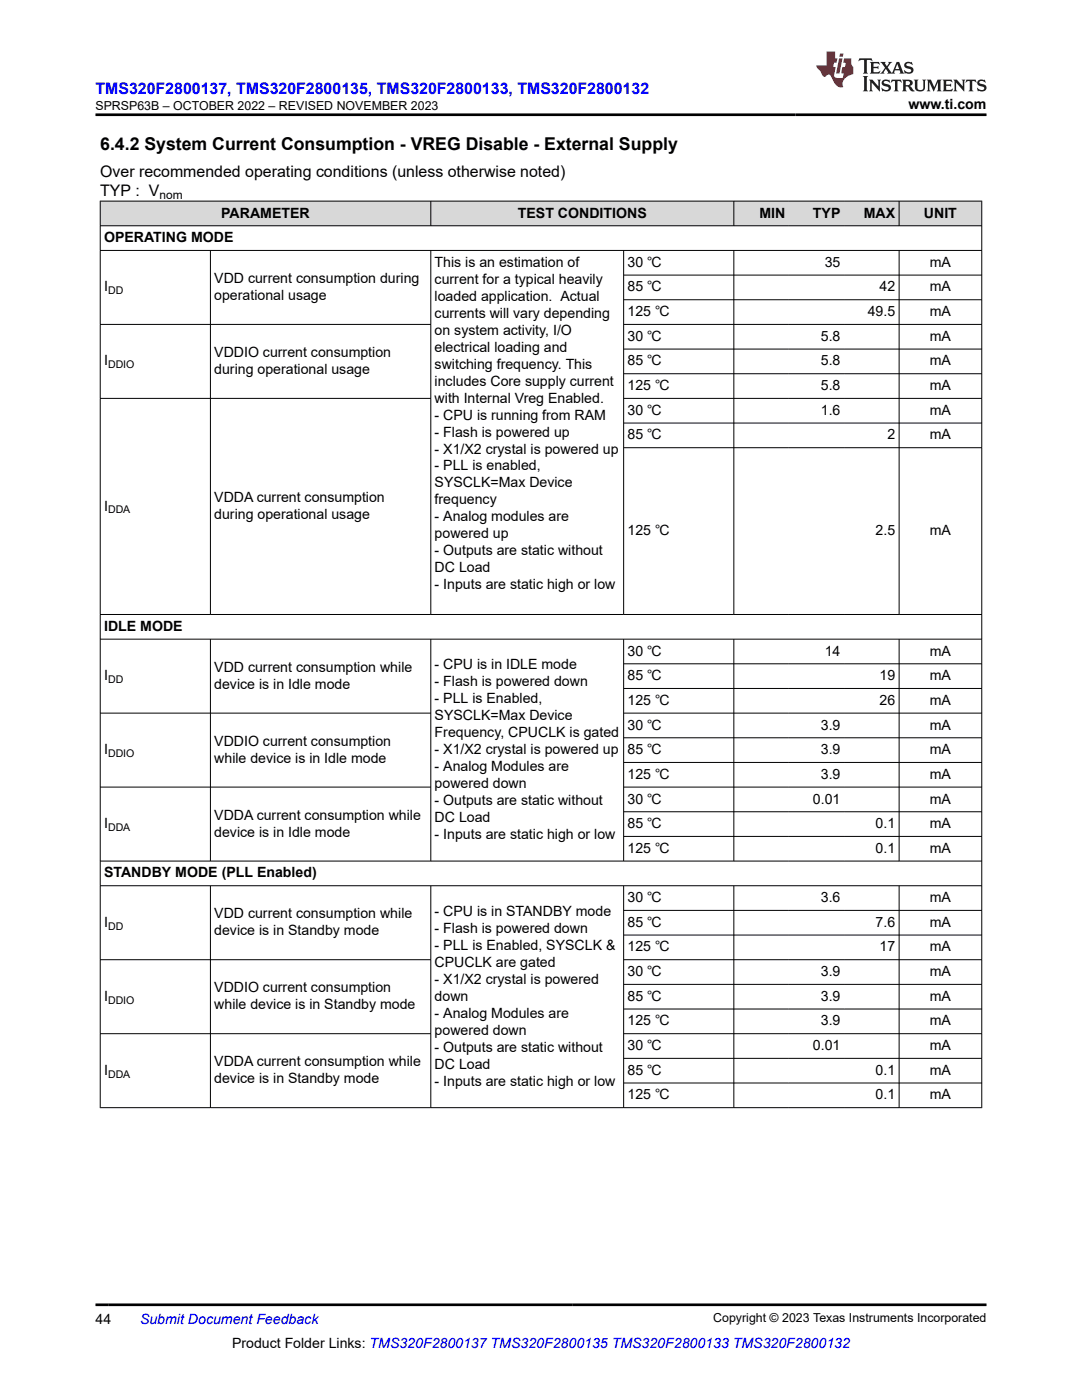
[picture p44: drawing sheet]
<svg xmlns="http://www.w3.org/2000/svg" width="216mm" height="279mm" viewBox="0 0 216 279" stroke-linecap="round" stroke-linejoin="round" font-family="sans-serif">
<defs><g id="words">
<text font-size="3.5" x="20" y="29.9">6.4.2 System Current Consumption - VREG Disable - External Supply</text>
<text font-size="3.2" fill="#00f" x="19" y="18.7">TMS320F2800137, TMS320F2800135, TMS320F2800133, TMS320F2800132</text>
<g font-size="3.2">
<text x="20" y="35.3">Over recommended operating conditions (unless otherwise noted)</text>
<text x="20" y="39.1">TYP : V</text>
</g>
<g font-size="2.8">
<text x="181.3" y="21.8">www.ti.com</text>
<text x="44.1" y="43.4">PARAMETER</text>
<text x="103.3" y="43.4">TEST CONDITIONS</text>
<text x="151.5" y="43.4">MIN</text>
<text x="162.2" y="43.4">TYP</text>
<text x="172.4" y="43.4">MAX</text>
<text x="184.4" y="43.4">UNIT</text>
<text x="20.8" y="48.3">OPERATING MODE</text>
<text x="86.7" y="53.3">This is an estimation of</text>
<text x="125.2" y="53.3">30 ℃</text>
<text x="164.6" y="53.3">35</text>
<text x="185.5" y="53.3">mA</text>
<text x="20.8" y="58.2">I</text>
<text x="42.8" y="56.5">VDD current consumption during</text>
<text x="42.8" y="59.9">operational usage</text>
<text x="86.7" y="56.6">current for a typical heavily</text>
<text x="125.2" y="58.2">85 ℃</text>
<text x="175.5" y="58.2">42</text>
<text x="185.5" y="58.2">mA</text>
<text x="86.7" y="60">loaded application. Actual</text>
<text x="86.7" y="63.4">currents will vary depending</text>
<text x="125.2" y="63.1">125 ℃</text>
<text x="173.1" y="63.1">49.5</text>
<text x="185.5" y="63.1">mA</text>
<text x="42.8" y="71.2">VDDIO current consumption</text>
<text x="86.7" y="66.8">on system activity, I/O</text>
<text x="86.7" y="70.2">electrical loading and</text>
<text x="125.2" y="68">30 ℃</text>
<text x="163.8" y="68">5.8</text>
<text x="185.5" y="68">mA</text>
<text x="20.8" y="72.9">I</text>
<text x="42.8" y="74.6">during operational usage</text>
<text x="86.7" y="73.6">switching frequency. This</text>
<text x="86.7" y="77">includes Core supply current</text>
<text x="125.2" y="72.9">85 ℃</text>
<text x="125.2" y="77.9">125 ℃</text>
<text x="163.8" y="72.9">5.8</text>
<text x="163.8" y="77.9">5.8</text>
<text x="185.5" y="72.9">mA</text>
<text x="185.5" y="77.9">mA</text>
<text x="86.7" y="80.3">with Internal Vreg Enabled.</text>
<text x="86.7" y="83.7">- CPU is running from RAM</text>
<text x="125.2" y="82.8">30 ℃</text>
<text x="163.8" y="82.8">1.6</text>
<text x="185.5" y="82.8">mA</text>
<text x="86.7" y="87.1">- Flash is powered up</text>
<text x="125.2" y="87.7">85 ℃</text>
<text x="177.1" y="87.7">2</text>
<text x="185.5" y="87.7">mA</text>
<text x="86.7" y="90.5">- X1/X2 crystal is powered up</text>
<text x="86.7" y="93.9">- PLL is enabled,</text>
<text x="20.8" y="101.9">I</text>
<text x="42.8" y="100.2">VDDA current consumption</text>
<text x="86.7" y="97.3">SYSCLK=Max Device</text>
<text x="86.7" y="100.7">frequency</text>
<text x="42.8" y="103.6">during operational usage</text>
<text x="86.7" y="104.1">- Analog modules are</text>
<text x="86.7" y="107.4">powered up</text>
<text x="125.2" y="106.8">125 ℃</text>
<text x="174.7" y="106.8">2.5</text>
<text x="185.5" y="106.8">mA</text>
<text x="86.7" y="110.8">- Outputs are static without</text>
<text x="86.7" y="114.2">DC Load</text>
<text x="86.7" y="117.6">- Inputs are static high or low</text>
<text x="20.8" y="125.9">IDLE MODE</text>
<text x="125.2" y="130.8">30 ℃</text>
<text x="164.6" y="130.8">14</text>
<text x="185.5" y="130.8">mA</text>
<text x="20.8" y="135.8">I</text>
<text x="42.8" y="134.1">VDD current consumption while</text>
<text x="42.8" y="137.4">device is in Idle mode</text>
<text x="86.7" y="133.6">- CPU is in IDLE mode</text>
<text x="86.7" y="137">- Flash is powered down</text>
<text x="125.2" y="135.8">85 ℃</text>
<text x="175.5" y="135.8">19</text>
<text x="185.5" y="135.8">mA</text>
<text x="86.7" y="140.4">- PLL is Enabled,</text>
<text x="86.7" y="143.7">SYSCLK=Max Device</text>
<text x="125.2" y="140.7">125 ℃</text>
<text x="175.5" y="140.7">26</text>
<text x="185.5" y="140.7">mA</text>
<text x="42.8" y="148.8">VDDIO current consumption</text>
<text x="86.7" y="147.1">Frequency, CPUCLK is gated</text>
<text x="125.2" y="145.6">30 ℃</text>
<text x="163.8" y="145.6">3.9</text>
<text x="185.5" y="145.6">mA</text>
<text x="20.8" y="150.5">I</text>
<text x="42.8" y="152.2">while device is in Idle mode</text>
<text x="86.7" y="150.5">- X1/X2 crystal is powered up</text>
<text x="86.7" y="153.9">- Analog Modules are</text>
<text x="125.2" y="150.5">85 ℃</text>
<text x="125.2" y="155.4">125 ℃</text>
<text x="163.8" y="150.5">3.9</text>
<text x="163.8" y="155.4">3.9</text>
<text x="185.5" y="150.5">mA</text>
<text x="185.5" y="155.4">mA</text>
<text x="86.7" y="157.3">powered down</text>
<text x="86.7" y="160.7">- Outputs are static without</text>
<text x="125.2" y="160.4">30 ℃</text>
<text x="162.2" y="160.4">0.01</text>
<text x="185.5" y="160.4">mA</text>
<text x="20.8" y="165.3">I</text>
<text x="42.8" y="163.6">VDDA current consumption while</text>
<text x="42.8" y="167">device is in Idle mode</text>
<text x="86.7" y="164.1">DC Load</text>
<text x="86.7" y="167.4">- Inputs are static high or low</text>
<text x="125.2" y="165.3">85 ℃</text>
<text x="174.7" y="165.3">0.1</text>
<text x="185.5" y="165.3">mA</text>
<text x="125.2" y="170.2">125 ℃</text>
<text x="174.7" y="170.2">0.1</text>
<text x="185.5" y="170.2">mA</text>
<text x="20.8" y="175.1">STANDBY MODE (PLL Enabled)</text>
<text x="20.8" y="185">I</text>
<text x="42.8" y="183.3">VDD current consumption while</text>
<text x="86.7" y="182.8">- CPU is in STANDBY mode</text>
<text x="125.2" y="180">30 ℃</text>
<text x="125.2" y="185">85 ℃</text>
<text x="163.8" y="180">3.6</text>
<text x="174.7" y="185">7.6</text>
<text x="185.5" y="180">mA</text>
<text x="185.5" y="185">mA</text>
<text x="42.8" y="186.7">device is in Standby mode</text>
<text x="86.7" y="186.2">- Flash is powered down</text>
<text x="86.7" y="189.6">- PLL is Enabled, SYSCLK &amp;</text>
<text x="125.2" y="189.9">125 ℃</text>
<text x="175.5" y="189.9">17</text>
<text x="185.5" y="189.9">mA</text>
<text x="86.7" y="193">CPUCLK are gated</text>
<text x="86.7" y="196.3">- X1/X2 crystal is powered</text>
<text x="125.2" y="194.8">30 ℃</text>
<text x="163.8" y="194.8">3.9</text>
<text x="185.5" y="194.8">mA</text>
<text x="20.8" y="199.7">I</text>
<text x="42.8" y="198">VDDIO current consumption</text>
<text x="42.8" y="201.4">while device is in Standby mode</text>
<text x="86.7" y="199.7">down</text>
<text x="86.7" y="203.1">- Analog Modules are</text>
<text x="125.2" y="199.7">85 ℃</text>
<text x="163.8" y="199.7">3.9</text>
<text x="185.5" y="199.7">mA</text>
<text x="86.7" y="206.5">powered down</text>
<text x="86.7" y="209.9">- Outputs are static without</text>
<text x="125.2" y="204.6">125 ℃</text>
<text x="125.2" y="209.6">30 ℃</text>
<text x="162.2" y="209.6">0.01</text>
<text x="163.8" y="204.6">3.9</text>
<text x="185.5" y="204.6">mA</text>
<text x="185.5" y="209.6">mA</text>
<text x="20.8" y="214.5">I</text>
<text x="42.8" y="212.8">VDDA current consumption while</text>
<text x="86.7" y="213.3">DC Load</text>
<text x="125.2" y="214.5">85 ℃</text>
<text x="174.7" y="214.5">0.1</text>
<text x="185.5" y="214.5">mA</text>
<text x="42.8" y="216.2">device is in Standby mode</text>
<text x="86.7" y="216.7">- Inputs are static high or low</text>
<text x="125.2" y="219.4">125 ℃</text>
<text x="174.7" y="219.4">0.1</text>
<text x="185.5" y="219.4">mA</text>
<text x="19" y="264.2">44</text>
<text x="46.3" y="269">Product Folder Links: TMS320F2800137 TMS320F2800135 TMS320F2800133 TMS320F2800132</text>
</g>
<text font-size="2.8" fill="#00f" x="27.9" y="264.2">Submit Document Feedback</text>
<g font-size="2.5">
<text x="19" y="21.9">SPRSP63B – OCTOBER 2022 – REVISED NOVEMBER 2023</text>
<text x="142.3" y="263.9">Copyright © 2023 Texas Instruments Incorporated</text>
</g>
<text font-size="2.4" x="31.8" y="39.7">nom</text>
<g font-size="2.1">
<text x="21.6" y="58.7">DD</text>
<text x="21.6" y="73.5">DDIO</text>
<text x="21.6" y="102.4">DDA</text>
<text x="21.6" y="136.3">DD</text>
<text x="21.6" y="151.1">DDIO</text>
<text x="21.6" y="165.8">DDA</text>
<text x="21.6" y="185.5">DD</text>
<text x="21.6" y="200.3">DDIO</text>
<text x="21.6" y="215.1">DDA</text>
</g>
</g></defs>
<g fill="#d8d8d8">
<path d="M20 40.1h175.9v5h-175.9z" fill-rule="evenodd"/>
<path d="M20.1 40.2h65.8v4.8h-65.8z" fill-rule="evenodd"/>
<path d="M86 40.2h60.4v4.8h-60.4z" fill-rule="evenodd"/>
<path d="M146.5 40.2h10.9v4.8h-10.9z" fill-rule="evenodd"/>
<path d="M157.4 40.2h11v4.8h-11z" fill-rule="evenodd"/>
<path d="M168.4 40.2h10.9v4.8h-10.9z" fill-rule="evenodd"/>
<path d="M179.5 40.2h16.3v4.8h-16.3z" fill-rule="evenodd"/>
</g>
<g fill="none" stroke="#000" stroke-width=".2">
<path d="M19.9 40.1h176.1M19.9 45.1h176.1M19.9 50h176.1M20 40.1v181M42 50v72.7M86 40.1v5M86 50v72.7M124.4 50v72.7M124.4 54.9h71.6M124.4 59.8h71.6M146.4 40.1v5M146.4 50v72.7"/>
<path d="M179.4 40.1v5M179.4 50v72.7M195.9 40.1v181M19.9 64.7h66.1M19.9 79.5h66.1M124.4 64.7h71.6M124.4 79.5h71.6M124.4 69.7h71.6M124.4 74.6h71.6M124.4 84.4h71.6M124.4 89.3h71.6M19.9 122.6h176.1"/>
<path d="M19.9 127.6h176.1M42 127.6v44.3M86 127.6v44.3M124.4 127.6v44.3M124.4 132.5h71.6M124.4 137.4h71.6M146.4 127.6v44.3M179.4 127.6v44.3M19.9 142.3h66.1M19.9 157.1h66.1M124.4 142.3h71.6M124.4 157.1h71.6"/>
<path d="M124.4 147.2h71.6M124.4 152.2h71.6M19.9 176.8h176.1M42 176.8v44.3M86 176.8v44.3M124.4 176.8v44.3M124.4 162h71.6M124.4 166.9h71.6M146.4 176.8v44.3M179.4 176.8v44.3M196 171.8h-176.1M19.9 191.5h66.1"/>
<path d="M124.4 191.5h71.6M124.4 181.7h71.6M124.4 186.6h71.6M124.4 196.5h71.6M19.9 206.3h66.1M124.4 206.3h71.6M124.4 201.4h71.6M124.4 211.2h71.6M124.4 216.1h71.6M196 221.1h-176.1"/>
</g>
<path d="M171.5 11.6l-.2 .6 .5-.2h.6v.1v2.2l-.2 .4h1l-.2-.4v-2.2v-.1h.5l.5 .2-.1-.6zM173.6 12.4l.2 .3v1.6l-.2 .4h1.9l.1-.6a1.08 1.08 0 0 1-1.3 .2v-.7h.6l.4 .2v-.7l-.4 .2h-.6v-.5l.2-.2a1 1 0 0 1 1 .3l-.1-.5zM175.7 12.4l.9 1.1-1 1.2h.9l-.2-.2 .5-.8 .4 .8-.2 .2h1.6l-.2-.2 .2-.5h.9l.1 .5-.1 .2h.9l-.2-.4-.8-1.9h-.5l-.9 2.1-.9-1.1 .9-1h-.8l.2 .2-.4 .6-.4-.6 .2-.2zM179 12.8l.4 1h-.7zM180.7 12.5a.65 .65 0 0 0-.2 .7 .65 .65 0 0 0 .6 .5l.6 .1 .1 .3a.79 .79 0 0 1-.7 .4 .79 .79 0 0 1-.7-.5l.1 .7 .2-.1a.93 .93 0 0 0 1.1 0 .93 .93 0 0 0 .4-.9 1.46 1.46 0 0 0-1.2-.6l-.1-.3a1.09 1.09 0 0 1 1.2 .2l-.2-.6-.1 .1-.5-.2zM172.2 15.2l.2 .4v2.2l-.2 .4h1l-.2-.4v-2.2l.2-.4zM173.4 15.9l.2 .4v1.5l-.2 .4h.8l-.3-.4 .1-1.3 1.6 1.8v-2l.2-.4h-.7l.1 .2 .1 1.1-1.2-1.3zM176.2 16a.65 .65 0 0 0-.2 .8 .65 .65 0 0 0 .6 .4l.6 .2 .1 .2a.79 .79 0 0 1-.7 .4 .79 .79 0 0 1-.7-.5l.1 .7 .2-.1a.93 .93 0 0 0 1.1 .1 .93 .93 0 0 0 .4-1 1.46 1.46 0 0 0-1.2-.5l-.1-.4a1.09 1.09 0 0 1 1.2 .2l-.1-.6-.2 .1-.5-.1zM177.9 15.9l-.1 .6a.63 .63 0 0 1 .8-.3v1.6l-.3 .4h1l-.2-.4v-1.6a.66 .66 0 0 1 .8 .3l-.1-.6zM180 15.9l.2 .4v1.5l-.2 .4h1l-.2-.2-.1-.7h.5l.1 .2a.79 .79 0 0 0 1.2 .6l-1-.9a.61 .61 0 0 0 .6-.6 .61 .61 0 0 0-.5-.7zM180.8 16.2h.1a.47 .47 0 0 1 .5 .1 .47 .47 0 0 1 .1 .5l-.1 .1-.7 .1zM182.3 15.9l.2 .2a2.27 2.27 0 0 0 .4 2 1.04 1.04 0 0 0 1.7-.7v-1.3l.2-.2h-.8l.2 .4v1.1a.6 .6 0 0 1-.6 .6 .6 .6 0 0 1-.6-.6v-1.1l.3-.4zM184.9 15.9l.2 .4v1.5l-.2 .4h.8l-.3-.4v-1.4l.9 1.9 .9-1.9v1.4l-.3 .4h1l-.2-.4v-1.5l.2-.4h-.8l-.7 1.5-.6-1.5zM188.1 15.9l.2 .4v1.5l-.2 .4h1.9l.1-.6a1.09 1.09 0 0 1-1.3 .2v-.7h.6l.4 .2v-.6l-.4 .2h-.6v-.6l.2-.1a1.01 1.01 0 0 1 1 .3l-.1-.6zM190.2 15.9l.3 .4v1.5l-.3 .4h.8l-.2-.4v-1.3l1.6 1.8v-2l.2-.4h-.7l.2 .2v1.1l-1.2-1.3zM192.8 15.9l-.1 .6a.63 .63 0 0 1 .8-.3v1.6l-.3 .4h1l-.2-.4v-1.6a.66 .66 0 0 1 .8 .3l-.1-.6zM195.2 16a.65 .65 0 0 0-.2 .8 .65 .65 0 0 0 .6 .4l.6 .2 .2 .2a.79 .79 0 0 1-.7 .4 .79 .79 0 0 1-.7-.5l.1 .7 .2-.1a.93 .93 0 0 0 1 .1 .93 .93 0 0 0 .5-1 1.46 1.46 0 0 0-1.3-.5v-.4a1.09 1.09 0 0 1 1.2 .2l-.2-.6-.2 .1-.5-.1z" fill="#231f20"/>
<path d="M164.9 10.3v2.7h-2l.1 .4 .8 1a.95 .95 0 0 0 1 .9 .59 .59 0 0 1 .5-.4 .59 .59 0 0 1 .5 .3l.4 .8a1.59 1.59 0 0 0 2.1 1.4 1.61 1.61 0 0 1 1-2.3l1-.3-.1-1.5a1.59 1.59 0 0 1-.3-1.7h-1.5l-.2 .9h.6l-.2 .9h-.5l-.2 .9v.3l.4 .1-.1 .9h-.7a.73 .73 0 0 1-1-.7l.3-1.5h-.5l.1-.9h.5l.2-.9h-.5v-1.3zM167.4 11.6l-.6 3.1h.7l.6-3.1zM167.6 10.7l-.1 .6h.7l.1-.6z" fill="#ed1c24"/>
<path d="M19 22.9h177.8M19 260.4h177.8" fill="none" stroke="#000" stroke-width=".53"/>
<use href="#words"/>
</svg>
